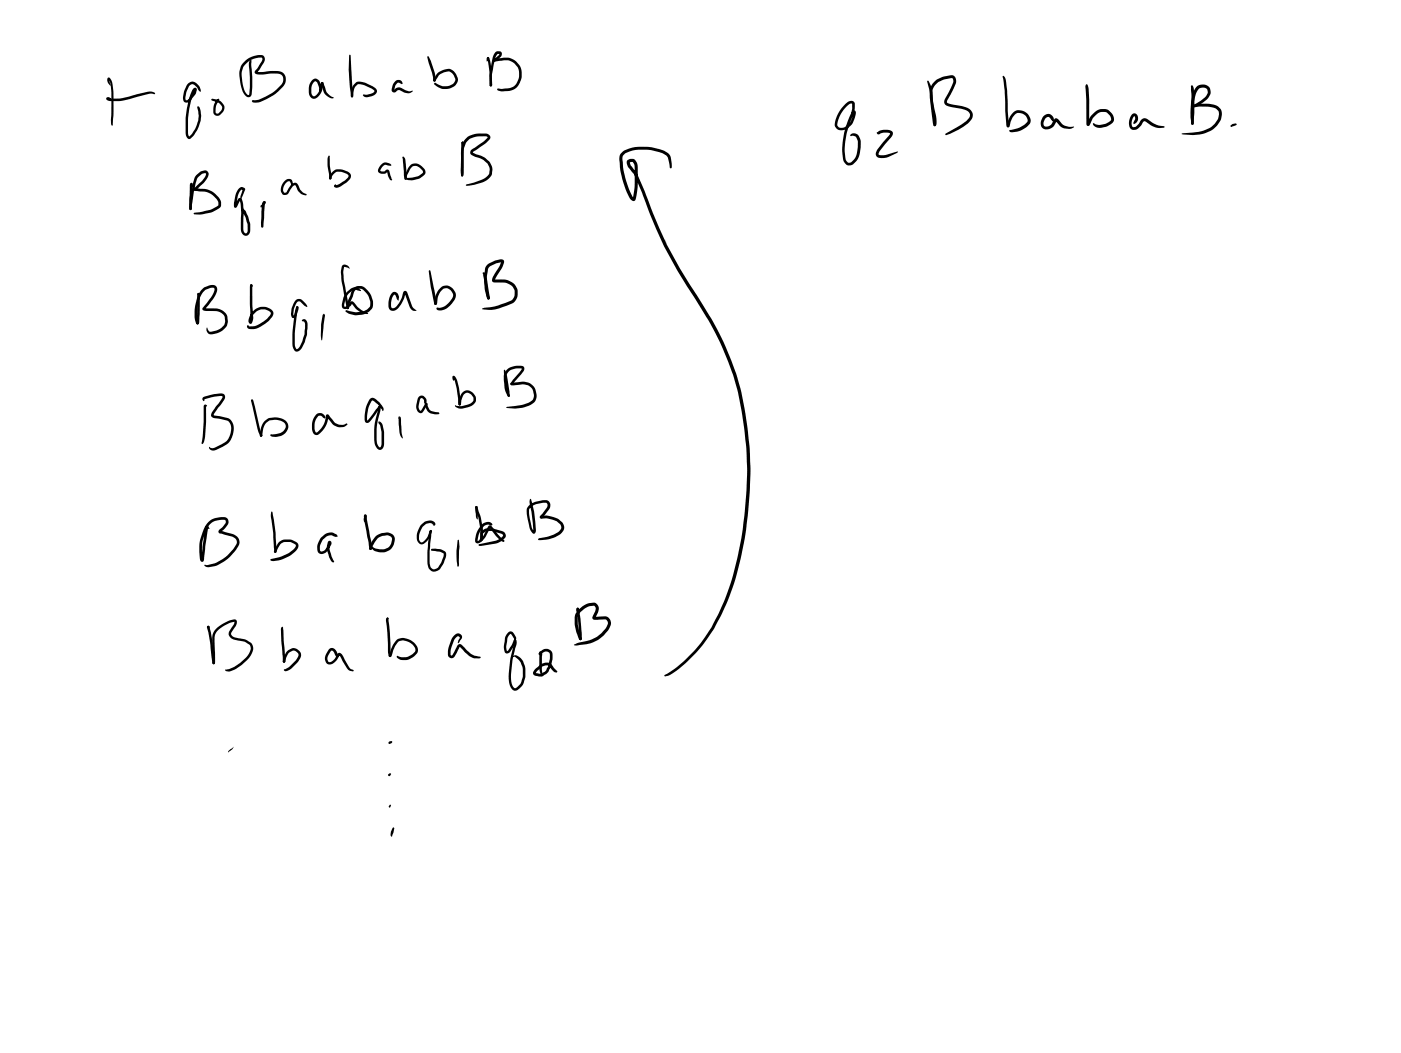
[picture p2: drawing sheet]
<svg xmlns="http://www.w3.org/2000/svg" width="108mm" height="81mm" viewBox="0 0 108 81" stroke-linecap="round" stroke-linejoin="round" font-family="sans-serif">
<g fill="#000">
<path d="M8.2 7.5h.1a.15 .15 0 0 1 .1 0 .15 .15 0 0 1 .1 .1l-.2 .1v-.1h1l2.2-.5 .5 .1-.1 .1-.4-.1-1.3 .4a3.6 3.6 0 0 1-1.9 .1l-.1-.1zM8.3 6a.39 .39 0 0 1 .4 .5v.1a12.7 12.7 0 0 1-.1 3.1v-.1a11 11 0 0 0-.1-3.3l-.1-.2 .1 .5-.2-.3zM15.1 13.5l.4-.3 .3-.1 .2 .1 .1 .2-.1 .3-.2 .3-.8 .7-.1-.1 .7-.7 .3-.5h-.3l-.4 .4-.3 1-.1 1.3-.1 .1-.1-.1v-.2l.2-1.2 .2-1zM14.7 14.1h.1l.1 .3h-.1l-.1-.2h.1v1.9l-.1 .1-.1-.1zM15 14.5h.4a1.57 1.57 0 0 1 1.2 .5l.4 .5v.3v.2a2.46 2.46 0 0 1-2.1 .5l.1-.1a2.99 2.99 0 0 0 1.8-.6v-.3l-.3-.4a1.56 1.56 0 0 0-1.2-.4h-.3zM14.5 6.4l.4-.1a.77 .77 0 0 1 .6 .8l-.5-.5-.3-.1-.3 .6-.1 .6 .2-.1 .4-.4 .1-.3v.1a4.1 4.1 0 0 0-.4 1.6l-.1 1.7 .1 .2a2.44 2.44 0 0 0 .7-1.6l-.1-.6 .1-.1a1.76 1.76 0 0 1 0 1.6l-.3 .6-.3 .3a.3 .3 0 0 1-.3-.1 .3 .3 0 0 1-.1-.3 7.1 7.1 0 0 1 .5-3.4 .17 .17 0 0 1 .2-.2 .18 .18 0 0 1 .2 .3l-.1 .3-.3 .2a.5 .5 0 0 1-.5 .4l-.2-.1v-.3l.1-.5zM16.3 7.7v-.1l.5 .1 .4 .3a.59 .59 0 0 1-.2 .9h-.3h-.2a1.04 1.04 0 0 1 .2-1.2l.2-.1v.1l-.3 .6v.4l.2 .1 .3-.3v-.3l-.3-.3zM18.4 14.5a.25 .25 0 0 1 .3-.1 .25 .25 0 0 1 .2 .3l-.3 .7-.1-.3 .2-.5h-.1l-.1 .1-.2 .4-.1 .8-.1-.1 .2-.5a.2 .2 0 0 1 .3 0 .2 .2 0 0 1 .1 .2v2.2l.2 .3h.1l.1-.2v-.5l-.2-.5-.3-.6v-.2l.3 .3 .4 1v.6l-.3 .3-.3-.1-.1-.3v-1.5l-.1-.9-.2 .4a.15 .15 0 0 1-.2 .2 .15 .15 0 0 1-.1-.2l.2-.8zM18.9 4.7l.6-.4h.7l.2 .1v.3l-.6 .9 1.7-.1a.68 .68 0 0 1 .5 .5 .68 .68 0 0 1-.2 .7 3.7 3.7 0 0 1-2.1 1.2l-.3-.1 .3-.1a3.6 3.6 0 0 0 2.1-1.3 .46 .46 0 0 0 0-.5 .46 .46 0 0 0-.4-.2h-1.3a.27 .27 0 0 1-.3 0 .27 .27 0 0 1-.2-.2l.6-.8v-.2h-.5l-.5 .2a1.16 1.16 0 0 0-.6 1.2 1.84 1.84 0 0 0 .5 1.4h.1l.1-.5-.1-1.7a.26 .26 0 0 1-.1-.3 .26 .26 0 0 1 .3-.1v2.6l-.1 .2-.3-.1a1.65 1.65 0 0 1-.5-1.2l-.1-.4a1.23 1.23 0 0 1 .5-1.1zM20.3 15.5a.16 .16 0 0 1 .2 .1 .16 .16 0 0 1-.1 .2l-.2 .2a.1 .1 0 0 1-.1-.1 .1 .1 0 0 1 .1-.1zM20.3 15.5h.1l.1 .1-.1 .2-.1 1.7h-.1h-.1v-.3l.1-1.5zM21.9 14l.2-.2h.3l.1 .1 .1 .2-.1 .2-.2-.3-.3 .1-.2 .4 .1 .4 .2-.1 .4-.6 .3-.1 .1 .1 .4 .6 .3 .2h-.1l-.3-.1-.5-.6-.1 .1-.5 .6a.46 .46 0 0 1-.5-.3 .46 .46 0 0 1 .1-.5z"/>
<path d="M24.1 6.2a.35 .35 0 0 1 .3-.1 .35 .35 0 0 1 .3 .3v.4v.3l-.3-.8h-.2l-.2 .3v.7l.2 .1 .2-.1a1.42 1.42 0 0 0 .3-.9l.2-.1v.2a.95 .95 0 0 1-.8 1.1h-.1a1.11 1.11 0 0 1 .1-1.4zM24.8 6.3l.1 .1a1.31 1.31 0 0 0 .6 1l.2 .1a.73 .73 0 0 1-.8-.7zM25.6 13.3a.74 .74 0 0 1 .9-.2l.5 .3v.3l-.3 .3-.6 .4a.18 .18 0 0 1-.3 .1 .18 .18 0 0 1 0-.3l.1 .1 .7-.4 .3-.4-.5-.2-.5-.1-.2 .2-.3 .4v-.1v-.1zM25.3 12h.1l.1 1.8a.21 .21 0 0 1-.2-.1 .21 .21 0 0 1 .1-.3h-.1a2.08 2.08 0 0 1 0-1.4zM25.4 13.7h.1v.1h-.1zM26.9 4.3h.1l.2 2.9a.14 .14 0 0 1 0 .2 .14 .14 0 0 1-.2 0l-.1-2zM27.4 6.4a.9 .9 0 0 1 .9 .1l.6 .3 .1 .2-.1 .3-.5 .2a.21 .21 0 0 1-.3 0 .21 .21 0 0 1-.1-.2l.6-.1 .3-.2-.8-.4-.5-.1a1.09 1.09 0 0 0-.4 1 .24 .24 0 0 1-.2-.2 .24 .24 0 0 1 .1-.2l.1-.4zM29.4 12.7l.3-.2 .5 .2-.1 .1-.5-.1-.3 .5h.3l.2-.1h.1l.3 .7a.09 .09 0 0 1-.1 .1 .09 .09 0 0 1-.1-.1l-.1-.6-.3 .2h-.3l-.2-.1 .1-.3zM30.5 6.3l.3-.1 .2 .2v.1l-.4-.1-.1 .2-.1 .3a.44 .44 0 0 1 .5-.1l.6 .2h.3l-.4 .2-.7-.3-.3 .2a.2 .2 0 0 1-.2-.3zM31 12.1h.1l.1 .2 .1 1.3a.15 .15 0 0 1 .1 .2 .15 .15 0 0 1-.2 0 .15 .15 0 0 1-.1-.2zM31.6 12.7l.2-.1a.85 .85 0 0 1 1 .7l-.2 .2-.3 .3-.5 .1-.5-.1 .1-.1 .8-.1 .4-.3v-.1l-.3-.3-.4-.1-.3 .2-.2 .6a.18 .18 0 0 1-.2 .2v-.4zM33 4.3l.2 .4 .3 .9v.7a.27 .27 0 0 1-.2-.4l-.4-1.5z"/>
<path d="M33.7 5.6l.4-.2a.77 .77 0 0 1 1 .3 .77 .77 0 0 1-.1 1l-.3 .1a1.1 1.1 0 0 1-1.3-.4h.1a1.16 1.16 0 0 0 1.4 .1v-.1a.36 .36 0 0 0 .1-.4l-.2-.4-.3-.1-.6 .2-.4 .6h-.1l.1-.3zM33.4 6.1h.1v.2h-.1zM36 10.6a2.05 2.05 0 0 1 1.6-.3l.1 .1a.26 .26 0 0 1-.1 .4l-1.2 1 1 .4 .4 .3 .1 .6a.93 .93 0 0 1-.7 1l-1.1 .2h-.2l1.3-.5a.65 .65 0 0 0 .5-.7l-.1-.5-.3-.3-.9-.3a.26 .26 0 0 1-.2-.2 .26 .26 0 0 1 .2-.3l.9-.7 .3-.2-.1-.1a2.16 2.16 0 0 0-1.3 .2l-.3 .3-.2 .6-.1 1.5 .1 .4-.1 .1-.1-.4v-1.5a1.52 1.52 0 0 1 .5-1.1zM35.6 13.5v-.1l.1 .2h-.1zM35.6 10.9l.1 .1v.2zM35.6 10.9l.1 .1v.1l-.1-.1zM35.6 11v-.1l.1 .1v2.4l-.1 .2-.1-.1zM37.5 4.5l.1-.1 .1 .1-.2 .2zM37.5 4.4h.1l.1 .1-.1 .1zM37.5 4.4a.23 .23 0 0 1 .3 .3l.1 1v.9l-.1 .1-.1-.1v-1.1zM38.2 4h.4l.1 .2-.1 .2-.4 .3-.1 .1-.1-.2 .5-.5-.2 .1-.1 .3-.3 1.2v.9l-.1 .1-.1-.1 .1-.1h-.1v-.8l.3-1.3zM38 4.6l.6-.1a1.21 1.21 0 0 1 1.3 .4 1.36 1.36 0 0 1 0 1.7 1.36 1.36 0 0 1-1.6 .3v-.1a1.64 1.64 0 0 0 1.5-.3 1.3 1.3 0 0 0 .1-1.3l-.3-.3a.99 .99 0 0 0-.9-.2l-.6 .1z"/>
<path d="M65.1 8.1a.43 .43 0 0 1 .8-.2l-.1 .6-.2 .2v-.7a1.96 1.96 0 0 0-1 1.7l.1 .1a1.07 1.07 0 0 0 1-1.1h.2l-.1 .1a5.8 5.8 0 0 0-.6 3.5l.2 .2h.2l.2-.2a1.74 1.74 0 0 0 .3-1.4l-.2-.4-.4-.1a.4 .4 0 0 1 .7 .1 1.76 1.76 0 0 1 0 1.6l-.2 .3-.4 .3a.49 .49 0 0 1-.6-.5 5.9 5.9 0 0 1 .7-3.6 .18 .18 0 0 1 .2 0 .18 .18 0 0 1 0 .2 1.16 1.16 0 0 1-1.3 1.2 .6 .6 0 0 1-.2-.9l.3-.5zM67.6 10.2l.4-.2h.3a.37 .37 0 0 1 .5 .2 .37 .37 0 0 1-.2 .5l-.8 1-.1 .2h.5l1-.2-.9 .4-.4 .1-.3-.1-.1-.2 .1-.4 1-1.2h-.7a.21 .21 0 0 1-.4-.1zM71.4 6.3l.2-.1 .2 .8 .3 2.6-.1 .1-.1-.2-.3-2.4zM72 6.3a2.07 2.07 0 0 1 1.4-.5l.2 .2 .1 .4-.7 1.5 .1 .1 .5 .1a1.38 1.38 0 0 1 1.3 .5v.5a1.78 1.78 0 0 1-1 .9l-1 .4h-.1l1.3-.8 .6-.6a.38 .38 0 0 0-.3-.5l-1-.2a.59 .59 0 0 1-.6-.4v-.3l.6-1.3v-.2l-.1-.1a1.59 1.59 0 0 0-1.3 .6l-.1 .3-.1 .5 .3 1.2a1.21 1.21 0 0 1 0 1.1l-.2-.1 .1-.1-.1-.5-.3-1.4a1.3 1.3 0 0 1 .4-1.3zM77.3 5.8l.2 .3 .1 .9 .2 2.7-.1-.1 .1 .1-.1 .1-.2-.2-.1-2.6-.2-1.1zM78.1 8.7a.8 .8 0 0 1 .9-.1 .8 .8 0 0 1 .3 1 1.67 1.67 0 0 1-1.5 .6v-.2h.2a1.96 1.96 0 0 0 1.1-.6l.1-.2-.1-.2-.4-.3a.65 .65 0 0 0-.8 .7l-.1 .4h-.2l.1-.5zM80.4 9l.3-.2h.2a.35 .35 0 0 1 .2 .6l-.3-.4a.47 .47 0 0 0-.4 .5l.1 .2h.3l.2-.1 .3-.5h.1l.6 .6 .8 .1-.4 .1h-.4l-.4-.2-.3-.4h.1a.88 .88 0 0 1-.6 .7h-.3l-.2-.2a.73 .73 0 0 1 .1-.8zM83.7 6.5l.2 .3v.9v1.8h-.1a1.74 1.74 0 0 1 .8-1l.2-.1a.83 .83 0 0 1 1 .9l-.5 .4-.4 .1a.51 .51 0 0 1-.7-.3h.1l.2 .1h.3l.4-.1 .3-.2 .1-.1-.1-.3-.2-.2-.2-.1a.72 .72 0 0 0-.7 .3l-.2 .2-.3 .6h-.1l-.2-3zM87.2 8.8h.3l.2 .3a.34 .34 0 0 1-.4 .4l.2-.3-.1-.3-.2 .5 .1 .4 .2-.1 .4-.4a.37 .37 0 0 1 .5-.1 2.46 2.46 0 0 0 1.3 .6 1.29 1.29 0 0 1-1.4-.4l-.1-.1-.2 .2a.67 .67 0 0 1-.8 .5l-.2-.2v-.3l.1-.4zM92.2 6.7l.3-.2a.62 .62 0 0 1 .8 .4 .62 .62 0 0 1-.3 .8l-.7 .5h-.4v-.1l.2-.1a1.26 1.26 0 0 0 1-.9l-.1-.3h-.3h-.3l-.2 .3-.2 .8v1.4a.2 .2 0 0 1 0 .2 .2 .2 0 0 1-.2 .1l-.1-.7 .1-1.1 .1-.7zM91.8 6.6l.2 .1v.6v2.2l-.1 .1-.1-.1zM91.9 8.1h.1a2.87 2.87 0 0 1 1.8 .1 .66 .66 0 0 1 .3 .7 1.57 1.57 0 0 1-.8 1.2l-.4 .2a3.6 3.6 0 0 1-1.8 0h.1l.7-.1a2.01 2.01 0 0 0 2-1v-.7a.94 .94 0 0 0-.9-.3l-1 .1z"/>
<path d="M94.8 9.7l.2-.2h.2l.1 .1-.4 .2zM15.7 22.2l.5-.2 .5 .1a.71 .71 0 0 1-.2 .9l-.7 .9v-.2l.9 .1a.91 .91 0 0 1 .8 .7v.4l-.1 .3a1.52 1.52 0 0 1-1.2 .6 .34 .34 0 0 1-.2-.5l.1 .2 .2 .1a1.36 1.36 0 0 0 1-.6v-.4a.69 .69 0 0 0-.6-.6h-.7a.22 .22 0 0 1-.3-.1 .22 .22 0 0 1 0-.3l.7-.8 .1-.6h-.2l-.4 .1-.3 .3a3.2 3.2 0 0 0-.4 2l.1 .3-.1 .1a2.06 2.06 0 0 1-.1-1.7l.2-.6zM15.2 22.6a.26 .26 0 0 1 .3 .2 .26 .26 0 0 1-.2 .3zM15.2 22.6l.2 .1v2.1l-.2 .2-.1-.1zM15.6 30.6l.9-.2h.8v.2v.2l-.9 1.2 1.2 .2a.98 .98 0 0 1 .3 1.3 1.26 1.26 0 0 1-.7 .9l-.6 .3a.28 .28 0 0 1-.3 0 .28 .28 0 0 1-.2-.3l.3 .1 .7-.3a1.19 1.19 0 0 0 .7-1v-.5l-.2-.3-1-.2a.28 .28 0 0 1-.3-.1 .28 .28 0 0 1 .1-.4l.7-1v-.2l-.8 .1-.5 .2-.1 .1-.1-.1zM15.7 31.2l.3 .1h-.2l.1 1.2-.1 1.1-.1 .4-.1 .2h-.1l.1-.6zM19.4 30.8l.1 .1h-.1zM19.4 30.8l.1 .1h-.1h-.1zM19.3 21.9l.2 .1v2.4a.34 .34 0 0 1-.3 .5 1.04 1.04 0 0 1 .6-1.2 1.04 1.04 0 0 1 1.3 .4l-.1 .3a2.49 2.49 0 0 1-1.2 .9h-.6l-.2-.2 .1-.1 .2 .2a1.8 1.8 0 0 0 1.5-.9l.1-.2-.3-.2a.94 .94 0 0 0-1.3 .8l-.1 .1 .1-.3zM19.3 21.9h.1a.11 .11 0 0 1 .1 .2 .1 .1 0 0 1-.2 0zM19.3 30.9l.1-.1 .1 .1 .7 2.7-.1 .1-.2-.5zM20.4 32.5l.4-.3h.5h.4a.69 .69 0 0 1 .5 .8 .69 .69 0 0 1-.6 .6l-.6 .1-.2-.2 .8-.1a.5 .5 0 0 0 .3-.8l-.5-.2h-.7a1.17 1.17 0 0 0-.5 1.2l-.1 .1-.1-.2a1.63 1.63 0 0 1 .4-1z"/>
<path d="M20.1 33.5h.1v.1h-.1zM20.9 39.4l.3 1.6 .1 1.4-.1 .2-.1-.1 .1-.1-.1 .1-.2-2.7zM22.8 23.6h.1l.1 .1-.3 2v.9l.2 .3 .2-.2 .4-.9v-.8l-.1-.2-.1-.1v-.1a.29 .29 0 0 1 .3 .1 .29 .29 0 0 1 .1 .3v.8l-.2 .5-.3 .6-.3 .2a.42 .42 0 0 1-.4-.6l.1-1.1zM22.8 23.1l.1-.1 .3 .1 .5 .5h-.2l-.4-.4h-.2l-.3 .6v.6l.2-.8a.24 .24 0 0 1 .1 .4l-.2 .5a.25 .25 0 0 1-.3-.1 .25 .25 0 0 1 0-.3l.1-.4zM24.4 31.9l.2-.1 .3 .1a.24 .24 0 0 1 .1 .4l-.3-.3-.3 .2a1.2 1.2 0 0 0-.1 1.1h.1l.4-.4 .4-1 .1 .1 .5 .6 .4 .1 .5-.1 .1 .1-.3 .2h-.5a1.37 1.37 0 0 1-.8-.8h.1v.2a1.29 1.29 0 0 1-1 1.2l-.2-.1-.1-.3a1.36 1.36 0 0 1 .4-1.2zM24.9 24.2h.1v.1l-.2 1.9-.1-1.2zM27.2 22.2a.8 .8 0 0 1 1.3 .4l.2 .6-.1 .6a1.48 1.48 0 0 1-1.3 .5l-.5-.1-.2-.2 .1-.1 .8 .2 .4-.1 .4-.2 .2-.2v-.3l-.2-.6a.57 .57 0 0 0-1-.2l-.5 1.3-.1-.1v-.2zM26.7 23.7h.2v.1h-.2zM26.4 20.4h.3l.2 .3-.4-.1a2.97 2.97 0 0 0 .1 1.5l.3 1.5a.12 .12 0 0 1 0 .1 .12 .12 0 0 1-.2 0l-.3-1.6a2.63 2.63 0 0 1 0-1.6zM26.7 22.5l.3-.3 .3-.1 .3 .1 .2 .2-.5-.1-.3 .2a1.25 1.25 0 0 0-.5 1v.1h.1l.3-.2a.18 .18 0 0 1 .2-.2 .18 .18 0 0 1 .1 .1 2.01 2.01 0 0 0 1 .8h.2l-.1 .1a1.16 1.16 0 0 1-.8-.3l-.4-.5-.1 .2-.4 .2-.2-.1-.1-.2a1.51 1.51 0 0 1 .4-1zM28.1 39.7h.2l.4 2.5-.1 .2-.2-.1-.3-2.3zM29.2 31.3h.1v.1l-.1 .1z"/>
<path d="M29.2 31.3a.18 .18 0 0 1 .2 .1 .18 .18 0 0 1-.1 .2l-.3 1.2v1.2l.1 .4 .2 .1 .1-.3v-.9l-.1-.5-.1-.2v-.1l.3 .2 .1 .5v1a.36 .36 0 0 1-.3 .5 .36 .36 0 0 1-.4-.4l-.1-1.4zM28.5 30.7h.3l.4 .3 .3 .4v.3l-.4-.6-.3-.2h-.2a2.42 2.42 0 0 0-.3 1.5l.9-1.1h.1v.1l-.4 .6-.5 .6a.22 .22 0 0 1-.3-.3 2.42 2.42 0 0 1 .4-1.6zM30.2 22.6l.3-.1 .2 .4v.3l-.3-.5-.2 .2-.1 .7 .1 .1h.2a1.63 1.63 0 0 0 .6-1l.1-.1a.17 .17 0 0 1 .1-.2 .17 .17 0 0 1 .2 .2l.4 1 .3 .3a.18 .18 0 0 1-.2 .1 .18 .18 0 0 1-.1-.1l-.2-.3-.4-1h.1l-.2 .4a1.04 1.04 0 0 1-.9 .9h-.1a1.04 1.04 0 0 1 .1-1.3zM30.7 32.1h.1l.1 .1 .1 1.6a2.71 2.71 0 0 1-.3-1.5l.1-.1h-.1zM32.3 30.6l.3-.1 .2 .3v.4l-.1-.1v-.3l-.2-.1-.1 .1-.1 .4v.3l.1 .2 .4-.6h.1l-.2 .5a.32 .32 0 0 1-.4 .2 .32 .32 0 0 1-.2-.4zM32.8 31.1h.1l.3 .5 .7 .2-.3 .1-.5-.1-.3-.4zM33.1 20.8l.5 2.5v.2l-.1-.1-.3-1.3-.2-1.2zM34 22.2l.1-.1a.75 .75 0 0 1 .8 .2 .75 .75 0 0 1 .1 .9 1.29 1.29 0 0 1-1.2 .7 .11 .11 0 0 1-.1 0 .11 .11 0 0 1 .1-.2h.2a1.32 1.32 0 0 0 .8-.7 .42 .42 0 0 0 0-.6l-.3-.2-.4 .1-.3 .4-.1 .7-.1 .1-.1-.1v-.6zM33.5 23.3h.1v.2h-.1zM34.9 29a.32 .32 0 0 1 .3 .4l.3 1.3v.4l-.1 .1-.1-.1-.1-1.2-.3-.8h.1l-.1 .2zM35.6 30.2a.63 .63 0 0 1 1 .2 .63 .63 0 0 1-.4 .9l-.7 .2-.4-.1v-.1h.5l.6-.2a.38 .38 0 0 0 .3-.4l-.3-.3-.3-.1-.3 .3-.1 .6h-.1v-.4zM35.4 31.1h.1v.1h-.1z"/>
<path d="M36.6 39l.2 .1 .4 1.5v.9l-.1 .2-.1-.1v-.9zM37.2 21l.2 .1 .1 .3 .3 1.5-.2 .2-.1-.2-.3-1.9zM37.5 20.4l.6-.3 .4-.1a.24 .24 0 0 1 .3 0 .24 .24 0 0 1 0 .3l-.7 1.3v-.1l.9 .1 .6 .3 .3 .5v.5l-.3 .4a4.2 4.2 0 0 1-2.4 .5 6.2 6.2 0 0 0 2.3-.7l.1-.3 .1-.4-.3-.4-.4-.2h-.9a.24 .24 0 0 1-.2-.2 .24 .24 0 0 1 .1-.3l.6-1.1h.1l-.5 .1-.4 .2-.2 .2-.1 .9 .2 1.4a.26 .26 0 0 1-.3-.3l-.1-1.3 .1-.7zM38.8 28.5h.1l.2 .6 .2 1.4-.1 .1-.1-.2zM39.1 28.5l.3-.2 .7-.1a.26 .26 0 0 1 .3 .1 .26 .26 0 0 1-.1 .3l-.9 1.1-.1-.2 .9-1.1h-.5a.75 .75 0 0 0-.7 .9l.1 .6 .2 .7a.63 .63 0 0 1-.4-.6l-.1-.7a.88 .88 0 0 1 .3-.8zM39.3 29.5l.9-.1a.98 .98 0 0 1 1.1 .7v.5l-.1 .4a2.36 2.36 0 0 1-2.2 .4 4.3 4.3 0 0 0 1.9-.5l.2-.1v-.3v-.4l-.2-.2-.2-.2-.3-.1-1 .1zM40.9 38.4l.2 1 .2 1.4a.2 .2 0 0 1-.2 .3 .2 .2 0 0 1-.2-.2l-.3-1.2a.87 .87 0 0 1 .9-1.1h.2a.54 .54 0 0 1 .6 .1h.1a.54 .54 0 0 1-.2 .6l-.5 .7-.1-.2 .6-.7-.1-.3-.8 .1-.5 .3v.5l.2 .9 .2 .4h-.1l-.1-1.3-.2-1zM41.6 39.8h.7l.7 .2 .2 .2a.57 .57 0 0 1 .2 .7 1.97 1.97 0 0 1-1.9 .7v-.1a2.86 2.86 0 0 0 1.6-.5l.2-.4-.1-.2-.3-.2-.7-.2h-.5zM16 40.2a1.49 1.49 0 0 1 1.5-.3l.1 .2v.3l-.4 .4-.2 .2v-.1l.9 .3a.63 .63 0 0 1 .5 .9 2.81 2.81 0 0 1-2.4 1.6l-.3-.1 .4-.1a3.1 3.1 0 0 0 2.1-1.6 .44 .44 0 0 0-.3-.6l-.9-.2a.18 .18 0 0 1-.2-.2 .18 .18 0 0 1 .2-.1l.4-.6-.1-.1h-.3a1.16 1.16 0 0 0-1.1 .8 3.5 3.5 0 0 0-.3 2.2h-.1l.1-1.1 .2-1.3 .2-.2 .1 .1-.4 2.4a.19 .19 0 0 1-.2 .3 .19 .19 0 0 1-.1-.3 3.6 3.6 0 0 1 .6-2.7zM16 48.2l.1 .1v.2l-.1-.1zM16 48.2h.1v.2h-.1zM15.9 40.5h.1l.1 .2h-.2z"/>
<path d="M16 48.3l.1-.1 .1 .5 .4 2.4-.1 .1-.2-.2zM16.6 48.5l.2-.2a1.92 1.92 0 0 1 1.4-.6 .38 .38 0 0 1-.1 .6l-.3 .5 .1 .2 1.1 .3a.65 .65 0 0 1 .5 .8 2.63 2.63 0 0 1-1.8 1.6h-.3v-.1a2.2 2.2 0 0 0 1.5-.9l.4-.5v-.4l-.5-.4-.8-.1-.3-.2-.1-.2v-.2l.5-.8-.4 .1a1.41 1.41 0 0 0-1.2 1.1l.1 1.9-.1 .2-.1-.1v-2v-.3zM16.4 51h.1v.2h-.1zM17.6 57.8l.4-.3-.4 .5zM21.5 41.8l.3-.2a1.22 1.22 0 0 1 1 .2l.2 .2-.1 .4a2.53 2.53 0 0 1-2 .8l-.1-.1 .2-.1a3.1 3.1 0 0 0 1.6-.7l.2-.2-.1-.2-.3-.1h-.5a.92 .92 0 0 0-.6 .7l-.1 .1a.33 .33 0 0 1 .1-.5zM21.7 48.3h.1l.2 2.7a.22 .22 0 0 1-.2-.1 .22 .22 0 0 1 0-.2zM22.1 50.2l.1-.1a.57 .57 0 0 1 .7 0 .57 .57 0 0 1 .2 .7l-.7 .8-.3 .1h-.2v-.1l.4-.2 .5-.5 .2-.3-.1-.3-.3-.2a.72 .72 0 0 0-.5 .6l-.1 .3h-.2l.1-.4zM25.4 50l.2-.1 .3 .3a.31 .31 0 0 1 .1 .4l-.3-.4-.2-.1-.2 .5-.1 .3 .1 .1h.2l.5-.5a.23 .23 0 0 1 .2-.2 .23 .23 0 0 1 .2 .2l.5 1 .4 .2h-.1l-.4-.1-.7-1.1h.1l-.2 .3a.5 .5 0 0 1-.9 .2 .67 .67 0 0 1 .1-.7zM24.8 41.4a.97 .97 0 0 1 .8-.4l.3 .2 .1 .1-.1 .1-.4-.2-.3 .1a1.11 1.11 0 0 0-.5 1.1l.1 .1a.62 .62 0 0 0 .5-.5v-.2h.1v.5l.3 .9a.1 .1 0 0 1 0 .1 .11 .11 0 0 1-.2-.1l-.1-.2a1.2 1.2 0 0 1-.1-1.3 .2 .2 0 0 1 .2 .1 .2 .2 0 0 1 0 .2 .91 .91 0 0 1-.7 .7l-.2-.1-.1-.1a1.15 1.15 0 0 1 .3-1.1zM28.1 39.7a.19 .19 0 0 1 .1 .3v.3l-.1-.1-.1-.2zM28.9 41.3l.5-.2 .5-.1a.52 .52 0 0 1 .5 .7l-.1 .3a.9 .9 0 0 1-.6 .5h-.8l-.3-.3 .1-.1 .3 .2a1.04 1.04 0 0 0 .9-.1l.2-.3 .1-.4-.1-.1-.3-.2-.7 .3-.4 .5v.3h-.2v-.3zM28.5 42.2l.2 .1-.1 .1-.2-.1z"/>
<path d="M29.8 47.7l.1-.1v.1zM29.8 47.6l.1 .1zM29.8 47.6h.1l.1 1.2 .2 1.7-.1 .1-.2-.1v-.2l-.2-2.5zM30.5 49.3l.1-.1a1.12 1.12 0 0 1 1.6 1l-.2 .3a1.17 1.17 0 0 1-1.1 .4l-.3-.3v-.1l.3 .1h.5l.6-.4v-.3l-.5-.4a.81 .81 0 0 0-.8-.1l-.3 .4-.2 .8h-.2l.1-.6zM29.9 59.7l.2-.1-.1 .2zM30 57.2l.2-.1v.1l-.2 .1zM33.1 40.9h.2l-.2 1v1.5l.1 .3 .1 .1 .2 .1 .3-.2 .2-.4 .2-.6-.3-.2-.6-.1-.1-.1h.7l.3 .2a.43 .43 0 0 1 .1 .6l-.3 .6a.61 .61 0 0 1-.6 .3l-.4-.2-.1-.4 .1-1.5zM32.5 40.4l.3-.2a.48 .48 0 0 1 .7 .2l-.1 .1-.1-.1h.1l-.3-.1-.3 .1-.2 .2-.3 .6v.4l.1 .2h.1l.2-.2 .3-.5a.16 .16 0 0 1 .1-.2 .16 .16 0 0 1 .2 0l-.1 .1a.96 .96 0 0 1-.8 .9 1.08 1.08 0 0 1 .1-1.5zM35 49l.3-.2 .3 .2v.2l-.3 .4 .1-.5-.1-.1-.1 .1a1.49 1.49 0 0 0-.5 .9v.5h.1l.5-.8 .2-.1 .8 .8 .8 .3h-.5l-.4-.1-.8-.8-.4 .8-.2 .1h-.2a.79 .79 0 0 1 0-.9l.2-.6zM35.3 41.6h.1v.5v1.5a.16 .16 0 0 1-.2-.1 .16 .16 0 0 1 0-.1v-.9zM36.6 39.1l.1-.1 .1 .1v.9l-.1-.2zM37.1 40.9a.98 .98 0 0 1 1.1-.1l.6 .1 .1 .2 .1 .3-.3 .3-.5 .2-1.3 .2v-.1v-.1l1.3-.3 .6-.3-.1-.2-.8-.2h-.4l-.3 .2v.4a.11 .11 0 0 1-.1 .2 .11 .11 0 0 1-.1-.2z"/>
<path d="M37.2 40.4l.1-.1a.43 .43 0 0 1 .6 .1h-.4a1.49 1.49 0 0 0-.7 1.3l.4-.3 .4-.9h.1l1.2 1.2-.1 .1-.3-.2-.8-.9 .1-.1-.5 .9-.5 .4a.24 .24 0 0 1-.2-.2 .24 .24 0 0 1 0-.2 1.89 1.89 0 0 1 .6-1.1zM39.6 49.3a.31 .31 0 0 1 .3 .2 .31 .31 0 0 1-.2 .3l-.1 .7a4.1 4.1 0 0 0-.1 2.3l.2 .2 .4-.3 .2-.6v-.5a1.22 1.22 0 0 0-.6-1h-.2l.3-.1a1.15 1.15 0 0 1 .7 1.1l-.1 .8a1.02 1.02 0 0 1-.5 .8h-.2h-.2a1.47 1.47 0 0 1-.3-1.3l.1-1.2 .3-1.3h.1zM39.1 48.8l.2-.1h.2l.3 .5-.1 .2-.3-.6-.2 .2-.2 .8 .1 .4 .3-.5 .2-.4h.2l-.5 .9-.2 .2a.32 .32 0 0 1-.3-.5l.1-.8zM41.6 50.2a.18 .18 0 0 1 .2 .1 .18 .18 0 0 1 0 .2v1.6l-.2-.5v-1.3l.1 .1h-.2zM41.6 50.2l.4-.2h.2l.3 .2 .1 .5-.1 .6-.3 .5-.4 .3h-.3l-.4-.1v-.2l.1-.2 .5-.4 .3-.1h.4l.6 .7a.43 .43 0 0 1-.6-.4l-.2-.1h-.4l-.5 .6h.4l.3-.1 .3-.6v-.9l-.3-.1-.4 .3-.1-.1zM44.5 46.8l.1 .1v.1h-.1zM44.5 46.9h.1l-.1 .3-.1-.1zM44.5 46.9a.21 .21 0 0 1 .2 .3l.1 1.6v.4l-.1 .1-.1-.1zM44.6 47l.6-.5 .6-.1 .2 .2 .1 .3-.2 .7-.1-.1h.8a.53 .53 0 0 1 .5 .7 2.55 2.55 0 0 1-2.4 1.5h-.5l.2-.1a3.7 3.7 0 0 0 2-.8l.3-.4 .1-.4-.2-.3-.8 .1-.1-.1-.1-.2 .3-.6-.1-.2h-.5l-.6 .5a1.03 1.03 0 0 0-.2 .9l.3 1.1a.2 .2 0 0 1-.2 0 .2 .2 0 0 1-.1-.2l-.2-.8a1.29 1.29 0 0 1 .3-1.2zM44.7 49.1l.1 .1v.1l-.2-.1zM47.8 11.8a1.68 1.68 0 0 1 1.4-.5 2.96 2.96 0 0 1 2.3 .6l.2 .2 .1 .5-.1 .4-.1-.1-.1-.7-.2-.2a3.5 3.5 0 0 0-3.1-.2l-.2 .2a6.5 6.5 0 0 0 .7 3.1l.1 .2h-.1l.2-.9v-1.5l-.1-.4h-.3l.6 .9 2.2 5.2a21.3 21.3 0 0 0 2.3 4 22.6 22.6 0 0 1 4.2 13.3 26.5 26.5 0 0 1-2.3 11.6 10.6 10.6 0 0 1-4 4.6h-.3l.3-.3a10.8 10.8 0 0 0 3.9-4.7 27.7 27.7 0 0 0 1.9-14.6 22.1 22.1 0 0 0-3.9-9.8l-1.2-1.9-1-1.8-2.3-5.5-.6-.7a.37 .37 0 0 1 .2-.5 .37 .37 0 0 1 .5 .1l.1 .5v1.5l-.1 .7a.27 .27 0 0 1-.2 .4 .27 .27 0 0 1-.3-.3 6.2 6.2 0 0 1-.7-3.3zM30 62l.1 .1-.1 .1h-.1z"/>
<path d="M30.3 63.8h.1l-.2 .7-.1-.2z"/>
<circle cx="15.2" cy="24.9" r=".1"/>
<circle cx="15.3" cy="22.7" r=".1"/>
<circle cx="19.4" cy="22" r=".09"/>
<circle cx="36.7" cy="39.1" r=".09"/>
<circle cx="37.6" cy="23" r=".11"/>
<circle cx="21.9" cy="51" r=".1"/>
</g>
</svg>
